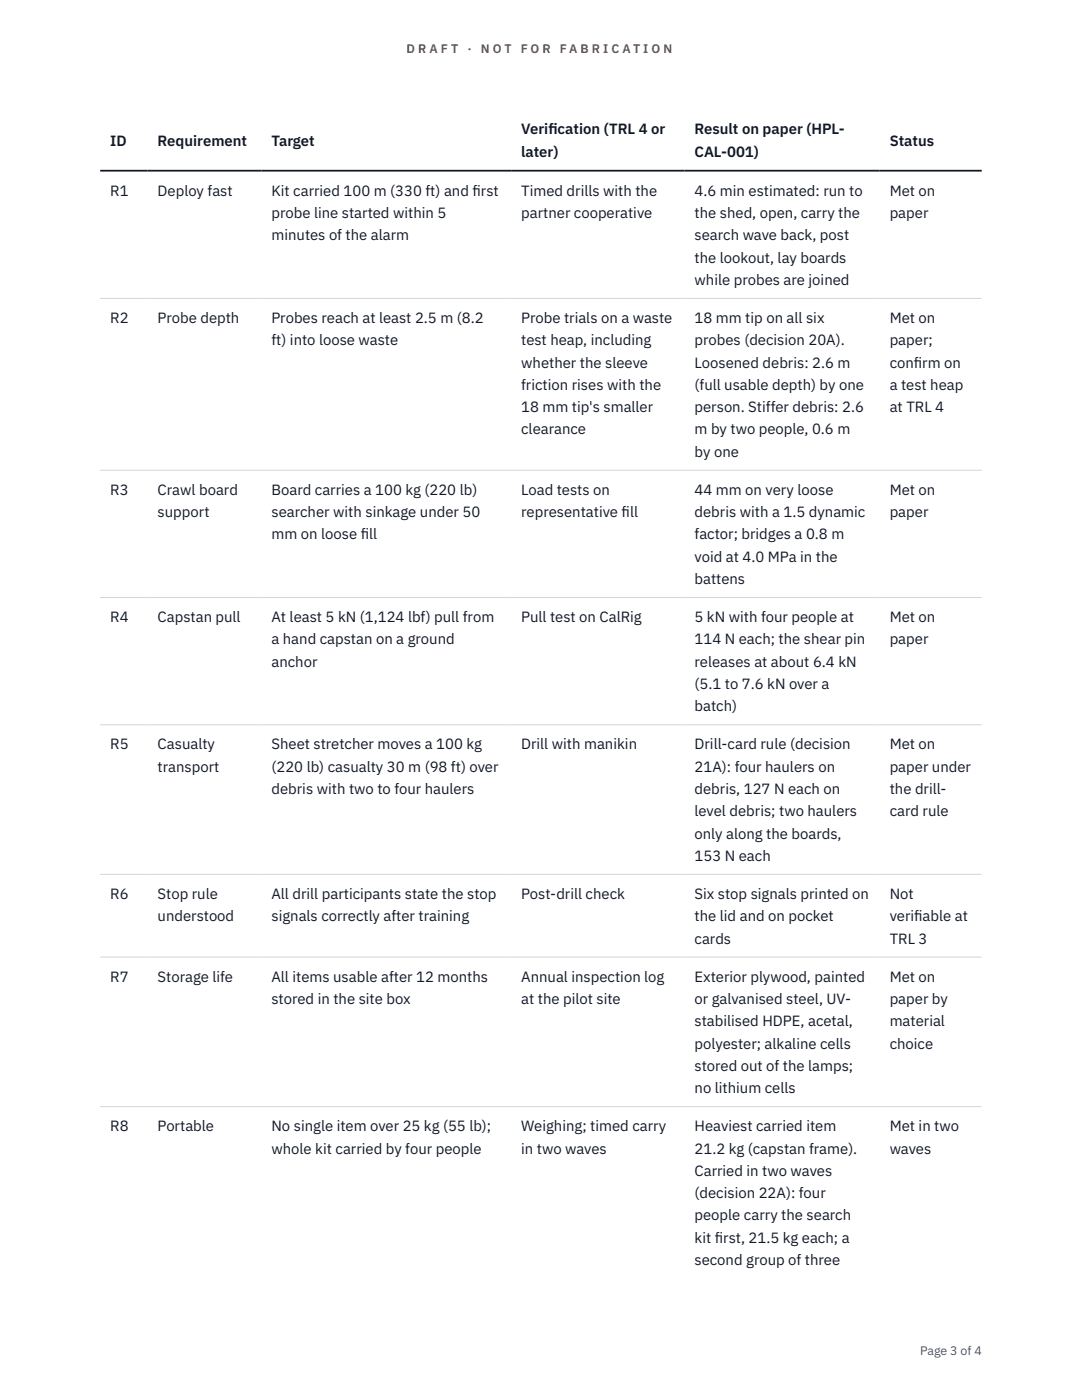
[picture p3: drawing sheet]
<svg xmlns="http://www.w3.org/2000/svg" width="216mm" height="279mm" viewBox="0 0 216 279" stroke-linecap="round" stroke-linejoin="round" font-family="sans-serif">
<defs><g id="words">
<g font-size="3" fill="#111827">
<text x="22" y="29.1">ID</text>
<text x="31.5" y="29.1">Requirement</text>
<text x="54.2" y="29.1">Target</text>
<text x="104" y="26.8">Verif</text>
<text x="109.4" y="26.8">ication (TRL 4 or</text>
<text x="138.6" y="26.8">Result on paper (HPL-</text>
<text x="177.5" y="29.1">Status</text>
<text x="104" y="31.3">later)</text>
<text x="138.6" y="31.3">CAL-001)</text>
<text x="22" y="39.1">R1</text>
<text x="31.5" y="39.1">Deploy fast</text>
<text x="54.2" y="39.1">Kit carried 100 m (330 ft) and f</text>
<text x="94.3" y="39.1">irst</text>
<text x="104" y="39.1">Timed drills with the</text>
<text x="138.6" y="39.1">4.6 min estimated: run to</text>
<text x="177.5" y="39.1">Met on</text>
<text x="54.2" y="43.5">probe line started within 5</text>
<text x="54.2" y="48">minutes of the alarm</text>
<text x="104" y="43.5">partner cooperative</text>
<text x="138.6" y="43.5">the shed, open, carry the</text>
<text x="138.6" y="48">search wave back, post</text>
<text x="177.5" y="43.5">paper</text>
<text x="138.6" y="52.4">the lookout, lay boards</text>
<text x="138.6" y="56.9">while probes are joined</text>
<text x="22" y="64.5">R2</text>
<text x="31.5" y="64.5">Probe depth</text>
<text x="54.2" y="64.5">Probes reach at least 2.5 m (8.2</text>
<text x="104" y="64.5">Probe trials on a waste</text>
<text x="138.6" y="64.5">18 mm tip on all six</text>
<text x="177.5" y="64.5">Met on</text>
<text x="54.2" y="68.9">ft) into loose waste</text>
<text x="104" y="68.9">test heap, including</text>
<text x="138.6" y="68.9">probes (decision 20A).</text>
<text x="177.5" y="68.9">paper;</text>
<text x="104" y="73.4">whether the sleeve</text>
<text x="104" y="77.8">friction rises with the</text>
<text x="138.6" y="73.4">Loosened debris: 2.6 m</text>
<text x="138.6" y="77.8">(full usable depth) by one</text>
<text x="177.5" y="73.4">conf</text>
<text x="177.5" y="77.8">a test heap</text>
<text x="182.3" y="73.4">irm on</text>
<text x="104" y="82.3">18 mm tip's smaller</text>
<text x="138.6" y="82.3">person. Stiffer debris: 2.6</text>
<text x="177.5" y="82.3">at TRL 4</text>
<text x="104" y="86.7">clearance</text>
<text x="138.6" y="86.7">m by two people, 0.6 m</text>
<text x="138.6" y="91.1">by one</text>
<text x="22" y="98.8">R3</text>
<text x="31.5" y="98.8">Crawl board</text>
<text x="54.2" y="98.8">Board carries a 100 kg (220 lb)</text>
<text x="104" y="98.8">Load tests on</text>
<text x="138.6" y="98.8">44 mm on very loose</text>
<text x="177.5" y="98.8">Met on</text>
<text x="31.5" y="103.2">support</text>
<text x="54.2" y="103.2">searcher with sinkage under 50</text>
<text x="54.2" y="107.7">mm on loose f</text>
<text x="72" y="107.7">ill</text>
<text x="104" y="103.2">representative f</text>
<text x="124" y="103.2">ill</text>
<text x="138.6" y="103.2">debris with a 1.5 dynamic</text>
<text x="138.6" y="107.7">factor; bridges a 0.8 m</text>
<text x="177.5" y="103.2">paper</text>
<text x="138.6" y="112.1">void at 4.0 MPa in the</text>
<text x="138.6" y="116.5">battens</text>
<text x="22" y="124.2">R4</text>
<text x="31.5" y="124.2">Capstan pull</text>
<text x="54.2" y="124.2">At least 5 kN (1,124 lbf) pull from</text>
<text x="104" y="124.2">Pull test on CalRig</text>
<text x="138.6" y="124.2">5 kN with four people at</text>
<text x="177.5" y="124.2">Met on</text>
<text x="54.2" y="128.6">a hand capstan on a ground</text>
<text x="138.6" y="128.6">114 N each; the shear pin</text>
<text x="177.5" y="128.6">paper</text>
<text x="54.2" y="133.1">anchor</text>
<text x="138.6" y="133.1">releases at about 6.4 kN</text>
<text x="138.6" y="137.5">(5.1 to 7.6 kN over a</text>
<text x="138.6" y="142">batch)</text>
<text x="22" y="149.6">R5</text>
<text x="31.5" y="149.6">Casualty</text>
<text x="54.2" y="149.6">Sheet stretcher moves a 100 kg</text>
<text x="104" y="149.6">Drill with manikin</text>
<text x="138.6" y="149.6">Drill-card rule (decision</text>
<text x="177.5" y="149.6">Met on</text>
<text x="31.5" y="154">transport</text>
<text x="54.2" y="154">(220 lb) casualty 30 m (98 ft) over</text>
<text x="138.6" y="154">21A): four haulers on</text>
<text x="177.5" y="154">paper under</text>
<text x="54.2" y="158.5">debris with two to four haulers</text>
<text x="138.6" y="158.5">debris, 127 N each on</text>
<text x="177.5" y="158.5">the drill-</text>
<text x="138.6" y="162.9">level debris; two haulers</text>
<text x="138.6" y="167.4">only along the boards,</text>
<text x="177.5" y="162.9">card rule</text>
<text x="138.6" y="171.8">153 N each</text>
<text x="22" y="179.4">R6</text>
<text x="31.5" y="179.4">Stop rule</text>
<text x="54.2" y="179.4">All drill participants state the stop</text>
<text x="104" y="179.4">Post-drill check</text>
<text x="138.6" y="179.4">Six stop signals printed on</text>
<text x="177.5" y="179.4">Not</text>
<text x="31.5" y="183.9">understood</text>
<text x="54.2" y="183.9">signals correctly after training</text>
<text x="138.6" y="183.9">the lid and on pocket</text>
<text x="177.5" y="183.9">verif</text>
<text x="182.4" y="183.9">iable at</text>
<text x="138.6" y="188.3">cards</text>
<text x="177.5" y="188.3">TRL 3</text>
<text x="22" y="195.9">R7</text>
<text x="31.5" y="195.9">Storage life</text>
<text x="54.2" y="195.9">All items usable after 12 months</text>
<text x="104" y="195.9">Annual inspection log</text>
<text x="138.6" y="195.9">Exterior plywood, painted</text>
<text x="177.5" y="195.9">Met on</text>
<text x="54.2" y="200.4">stored in the site box</text>
<text x="104" y="200.4">at the pilot site</text>
<text x="138.6" y="200.4">or galvanised steel, UV-</text>
<text x="177.5" y="200.4">paper by</text>
<text x="138.6" y="204.8">stabilised HDPE, acetal,</text>
<text x="138.6" y="209.3">polyester; alkaline cells</text>
<text x="177.5" y="204.8">material</text>
<text x="177.5" y="209.3">choice</text>
<text x="138.6" y="213.7">stored out of the lamps;</text>
<text x="138.6" y="218.2">no lithium cells</text>
<text x="22" y="225.8">R8</text>
<text x="31.5" y="225.8">Portable</text>
<text x="54.2" y="225.8">No single item over 25 kg (55 lb);</text>
<text x="104" y="225.8">Weighing; timed carry</text>
<text x="138.6" y="225.8">Heaviest carried item</text>
<text x="177.5" y="225.8">Met in two</text>
<text x="54.2" y="230.2">whole kit carried by four people</text>
<text x="104" y="230.2">in two waves</text>
<text x="138.6" y="230.2">21.2 kg (capstan frame).</text>
<text x="177.5" y="230.2">waves</text>
<text x="138.6" y="234.7">Carried in two waves</text>
<text x="138.6" y="239.1">(decision 22A): four</text>
<text x="138.6" y="243.6">people carry the search</text>
<text x="138.6" y="248">kit f</text>
<text x="142.6" y="248">irst, 21.5 kg each; a</text>
<text x="138.6" y="252.4">second group of three</text>
</g>
<g font-size="2.5" fill="#b45309">
<text x="81.1" y="10.5">D R A F T</text>
<text x="93.3" y="10.5">·</text>
<text x="95.9" y="10.5">N O T</text>
<text x="103.9" y="10.5">F O R</text>
<text x="111.7" y="10.5">F A B R I C A T I O N</text>
</g>
<text font-size="2.5" fill="#4b5563" x="183.6" y="270.3">Page 3 of 4</text>
</g></defs>
<path d="M20 59.6h175.9M20 93.8h175.9M20 119.2h175.9M20 144.7h175.9M20 174.5h175.9M20 191h175.9M20 220.9h175.9" fill="none" stroke="#d1d5db" stroke-width=".2"/>
<path d="M20 34.1h175.9" fill="none" stroke="#111827" stroke-width=".35"/>
<use href="#words"/>
</svg>
